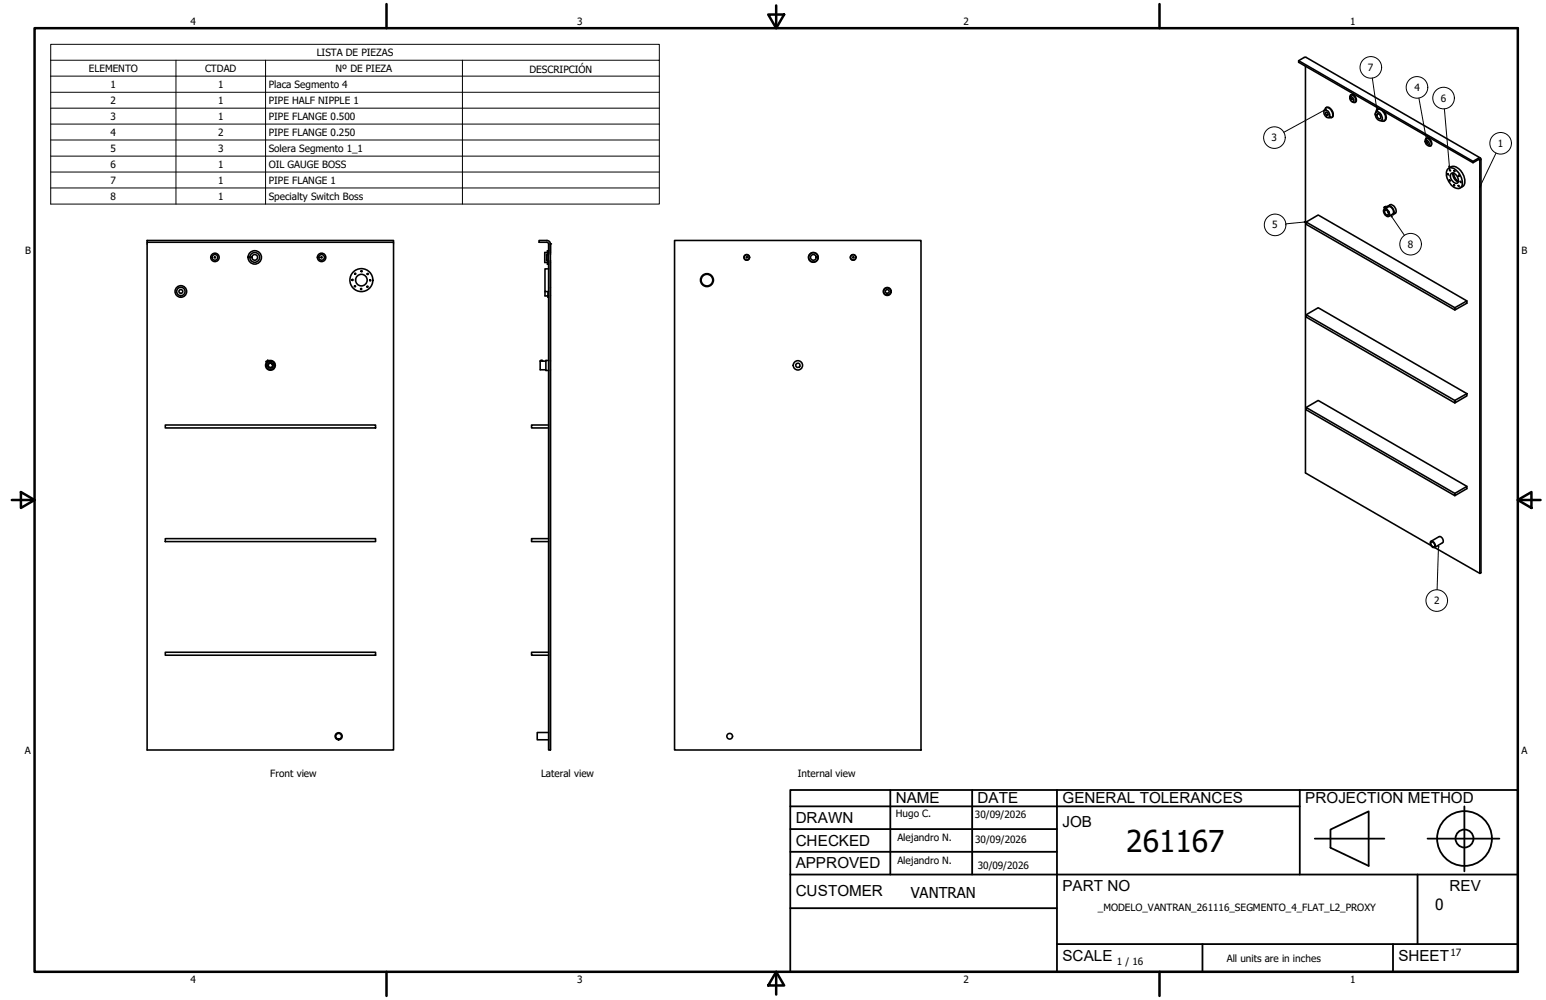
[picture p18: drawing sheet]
<svg xmlns="http://www.w3.org/2000/svg" width="432mm" height="279mm" viewBox="0 0 432 279" stroke-linecap="round" stroke-linejoin="round" font-family="sans-serif">
<defs><g id="words">
<text font-size="8.4" x="314.6" y="238.1">261167</text>
<g font-size="4.3">
<text x="250.2" y="224.2">NAME</text>
<text x="273" y="224.2">DATE</text>
<text x="296.7" y="224.3">GENERAL TOLERANCES</text>
<text x="364.6" y="224.3">PROJECTION METHOD</text>
<text x="222.2" y="229.9">DRAWN</text>
<text x="296.7" y="230.9">JOB</text>
<text x="222.2" y="236.3">CHECKED</text>
<text x="222.2" y="242.6">APPROVED</text>
<text x="222.2" y="250.3">CUSTOMER</text>
<text x="296.7" y="249">PART NO</text>
<text x="404.8" y="248.9">REV</text>
<text x="400.9" y="254.1">0</text>
<text x="296.7" y="268.4">SCALE</text>
<text x="390.6" y="268.4">SHEET</text>
</g>
<text font-size="4.2" x="254.4" y="250.8">VANTRAN</text>
<g font-size="2.8">
<text x="53.2" y="6.9">4</text>
<text x="161.2" y="6.9">3</text>
<text x="269.1" y="6.9">2</text>
<text x="377.1" y="6.9">1</text>
<text x="88.5" y="15.6">LISTA DE PIEZAS</text>
<text x="24.8" y="20.1">ELEMENTO</text>
<text x="57.3" y="20.1">CTDAD</text>
<text x="93.7" y="20.1">Nº DE PIEZA</text>
<text x="147.9" y="20.4">DESCRIPCIÓN</text>
<text x="382.1" y="19.8">7</text>
<text x="30.9" y="24.6">1</text>
<text x="30.9" y="29">2</text>
<text x="60.9" y="24.6">1</text>
<text x="60.9" y="29">1</text>
<text x="75.1" y="24.6">Placa Segmento 4</text>
<text x="75.1" y="29">PIPE HALF NIPPLE 1</text>
<text x="395" y="25.5">4</text>
<text x="402.4" y="28.4">6</text>
<text x="30.9" y="33.5">3</text>
<text x="60.9" y="33.5">1</text>
<text x="75.1" y="33.5">PIPE FLANGE 0.500</text>
<text x="30.9" y="37.9">4</text>
<text x="60.9" y="38">2</text>
<text x="75.1" y="38">PIPE FLANGE 0.250</text>
<text x="355.2" y="39.4">3</text>
<text x="418.3" y="41.1">1</text>
<text x="30.9" y="42.4">5</text>
<text x="30.9" y="46.9">6</text>
<text x="60.9" y="42.4">3</text>
<text x="60.9" y="46.9">1</text>
<text x="75.1" y="42.4">Solera Segmento 1_1</text>
<text x="75.1" y="46.9">OIL GAUGE BOSS</text>
<text x="30.9" y="51.3">7</text>
<text x="60.9" y="51.3">1</text>
<text x="75.1" y="51.3">PIPE FLANGE 1</text>
<text x="30.9" y="55.8">8</text>
<text x="60.9" y="55.8">1</text>
<text x="75.1" y="55.8">Specialty Switch Boss</text>
<text x="355.3" y="63.8">5</text>
<text x="7" y="70.9">B</text>
<text x="393.2" y="69.3">8</text>
<text x="424.9" y="70.9">B</text>
<text x="400.6" y="168.8">2</text>
<text x="6.9" y="210.6">A</text>
<text x="424.9" y="210.6">A</text>
<text x="75.5" y="217.1">Front view</text>
<text x="151.1" y="217.2">Lateral view</text>
<text x="222.8" y="217.2">Internal view</text>
<text x="250.2" y="228.3">Hugo C.</text>
<text x="272.3" y="228.4">30/09/2026</text>
<text x="250.6" y="234.9">Alejandro N.</text>
<text x="272.4" y="235.6">30/09/2026</text>
<text x="250.6" y="241.5">Alejandro N.</text>
<text x="273.1" y="242.8">30/09/2026</text>
<text x="306.6" y="254.4">_MODELO_VANTRAN_261116_SEGMENTO_4_FLAT_L2_PROXY</text>
<text x="312" y="269.7">1 / 16</text>
<text x="342.6" y="268.7">All units are in inches</text>
<text x="405.1" y="267.1">17</text>
<text x="53.2" y="274.6">4</text>
<text x="161.2" y="274.6">3</text>
<text x="269.1" y="274.6">2</text>
<text x="377.1" y="274.6">1</text>
</g>
</g></defs>
<!-- layer: Visible (ANSI) -->
<g fill="none" stroke="#000" stroke-width=".44">
<path d="M362.7 17l48.7 28.1M364.6 18.5v113.6l35.1 20.3M369.8 30.9a1.21 1.21 0 0 1 1.3 .3 1.21 1.21 0 0 1 .2 1.4 .98 .98 0 0 1-1 .1 .98 .98 0 0 1-.5-.9zM370 30.7a.84 .84 0 0 1 .8-.7 .84 .84 0 0 1 .9 .6 1.61 1.61 0 0 1 .2 2.3l-.7-.1 .4-.2M370.3 31.4a.49 .49 0 0 1 .6 .2 .49 .49 0 0 1-.3 .7l-.3-.4zM370.3 30.1a1.63 1.63 0 0 1 2.1 1.7v.6l-.5 .4M370.4 30.5l-.4 .2M377.1 27.3v-.5a.66 .66 0 0 1 .6-.3 .66 .66 0 0 1 .6 .5l.2 .4a.68 .68 0 0 1 .2 .9 .68 .68 0 0 1-1 .1M377.1 27.2a.8 .8 0 0 1 .8 .2 .8 .8 0 0 1 .2 .9 .77 .77 0 0 1-.9-.2 .77 .77 0 0 1-.1-.9zM377.3 26.5a1.31 1.31 0 0 1 1.5 1.7l-.3 .4M384.3 31.3a.95 .95 0 0 1 .8-.9 .95 .95 0 0 1 1 .7 1.91 1.91 0 0 1 .4 2.7l-.8-.1M384.4 31.2a1.64 1.64 0 0 1 1.4 2.5 1.54 1.54 0 0 1-1.4-.8 1.54 1.54 0 0 1 0-1.7z"/>
<path d="M384.6 31.9a.79 .79 0 0 1 .9 .3 .79 .79 0 0 1-.1 1l-.6-.3zM384.8 31.1l-.4 .2M385.1 30.4l-.4 .1M386.2 33.5l-.4 .2M386.6 31.2a1.86 1.86 0 0 1 .2 2.5l-.2 .1M398.1 39.4a.66 .66 0 0 1 .5-.8 .66 .66 0 0 1 .8 .5 .99 .99 0 0 1-.2 1.7l-.4-.2M398.1 39.3a.76 .76 0 0 1 1 .4 .76 .76 0 0 1-.3 .9l-.5-.4zM398.3 38.7a1.36 1.36 0 0 1 1.6 1.6l-.4 .5M386.6 58.4a1.32 1.32 0 0 1 1.3 .7 1.32 1.32 0 0 1-.1 1.4 1.5 1.5 0 0 1-1.2-2.1zM386.6 58l.2 .3M386.7 57.8l.5-.1-.6 .3zM386.7 57.8l.4-.1z"/>
<path d="M386.7 57.8l.1 .1M386.8 58.8a.8 .8 0 0 1 .9 .4 .8 .8 0 0 1-.2 .9l-.6-.4zM386.8 58.3l-.1 .1M387.2 57.7l.1 .3M387.3 58l.5-.3a1.4 1.4 0 0 1 1.2 2.1l-1.1 .7M387.3 58l-.5 .3M387.4 58l.1-.2a1.03 1.03 0 0 1 1.1-.1 1.03 1.03 0 0 1 .6 .8l.2 1a.53 .53 0 0 1-.8 .5M387.7 57.6l.5-.4a1.69 1.69 0 0 1 1.6 2.4l-.7 .3M404.4 47.2a1.91 1.91 0 0 1 2.8 .8 4 4 0 0 1 .9 4.3 1.9 1.9 0 0 1-2.8-.6 3.8 3.8 0 0 1-.9-4.5zM404.4 48.6l.1 .3zM404.6 47.1l.7-.5a2.97 2.97 0 0 1 3.3 2.1 2.79 2.79 0 0 1-.1 3.4l-.7 .4M404.8 50.4h.2v.2z"/>
<path d="M404.9 47.5l.2 .3zM405.4 48.4a1.82 1.82 0 0 1 1.6 2.8 1.9 1.9 0 0 1-1.6-2.8zM405.8 48.3a2.31 2.31 0 0 0 1.5 2.5M406 48.4l.3 1.1 1 1.2M406.1 51.6l.2 .3zM407.3 51.8l.2 .3zM407.4 49l.2 .2zM407.9 50.7l.2 .3zM413.4 44.1l-48.7-28.1h-.3l-1.7 1v.4l48.7 28.1 1.5-.9 .4 .2v115.4l.3-.2v-115.7l-.3-.2-.4 .1-1.5 .9v.4M41.1 67.7v141.8h68.8v-141.8h-68.8v-.5h68.8v.5M152.7 67.2h-2.1v.5h2.1M152.7 70.5h-.6v2.8h.6"/>
<path d="M152.7 67.2a.98 .98 0 0 1 1 1M152.7 67.7l.5 .5v141.3h.5M152.7 73.3l.3 .2M152.9 72.8v1.1h.3M153 70.3l-.3 .2M153 70.8l-.4 .4 .1 1.5 .3 .4M153.2 75.1h-1v6.4h1M153.2 70.7h-.2v2.5h.2M153.2 70h-.3v1M153.7 71.1v-3v141.4M153.7 72.7v136.8M188.4 67.2h68.8v142.3h-68.8z"/>
<path d="M364.8 62l41.5 24 3.4-1.9v.6l-3.4 1.9v-.6M152.2 81.5v1.2h.6M152.8 82.6l.2 .2M153 81.5v1.6h.2M364.8 87.9l41.5 24M409.7 84.1l-41.5-24-3.4 1.9v.7l41.5 23.9M46.2 118.7h58.7v.9h-58.7zM74.3 101l.5-.4 .3 .4-.6 .3zM75 100.8a1.37 1.37 0 0 1 1.9 1.2 1.37 1.37 0 0 1-1.8 1.4 1.37 1.37 0 0 1-.6-2.2M150.9 100.9l.2-.3 .5 .3M152.5 100.9h-1.6v2.4h1.6M153.2 118.7h-4.7v.9h4.7"/>
<path d="M153.2 100.7h-.7v2.8h.7M364.8 113.9l41.5 24 3.4-2v.6l-3.4 2v-.6M406.3 111.9l3.4-1.9v.6l-3.4 2zM409.7 110l-41.5-24-3.4 1.9v.7l41.5 24M409.7 135.9l-41.5-24-3.4 2v.6l41.5 24M46.2 150.5h58.7v.8h-58.7zM153.2 150.5h-4.7v.8h4.7M399.6 151.3a1.13 1.13 0 0 1 1.1 .5 1.13 1.13 0 0 1 0 1.2 1.18 1.18 0 0 1-1.1-1.7zM399.7 151.3l2.3-1.4a1.14 1.14 0 0 1 .9 1.7l-2.2 1.4 12.6 7.2M399.7 151.4a.82 .82 0 0 1 .9 .5 .82 .82 0 0 1-.2 .9 1.01 1.01 0 0 1-.7-1.4zM46.2 182.2h58.7v.9h-58.7zM153.2 182.2h-4.7v.9h4.7"/>
<path d="M153.2 204.7h-3.1v2h3.1"/>
<circle cx="377.6" cy="27.7" r=".13"/>
<circle cx="398.6" cy="39.9" r=".12"/>
<circle cx="406.2" cy="47.8" r=".12"/>
<circle cx="60" cy="71.9" r=".16"/>
<circle cx="60" cy="71.9" r=".79"/>
<circle cx="60" cy="71.9" r="1.17"/>
<circle cx="71.2" cy="71.9" r=".79"/>
<circle cx="71.2" cy="71.9" r="1.37"/>
<circle cx="71.2" cy="71.9" r="1.87"/>
<circle cx="89.8" cy="71.9" r=".16"/>
<circle cx="89.8" cy="71.9" r=".79"/>
<circle cx="89.8" cy="71.9" r="1.17"/>
<circle cx="98.5" cy="78.2" r=".16"/>
<circle cx="99.2" cy="80" r=".16"/>
<circle cx="99.2" cy="76.5" r=".16"/>
<circle cx="100.9" cy="78.3" r="3.2"/>
<circle cx="100.9" cy="78.3" r="1.62"/>
<circle cx="101" cy="75.8" r=".16"/>
<circle cx="102.7" cy="76.5" r=".16"/>
<circle cx="103.4" cy="78.3" r=".16"/>
<circle cx="197.5" cy="78.3" r="1.62"/>
<circle cx="197.5" cy="78.3" r="1.81"/>
<circle cx="208.6" cy="71.9" r=".79"/>
<circle cx="208.6" cy="71.9" r=".73"/>
<circle cx="208.6" cy="71.9" r=".16"/>
<circle cx="227.2" cy="71.9" r="1.37"/>
<circle cx="227.2" cy="71.9" r="1.3"/>
<circle cx="227.2" cy="71.9" r=".79"/>
<circle cx="238.3" cy="71.9" r=".79"/>
<circle cx="238.3" cy="71.9" r=".73"/>
<circle cx="238.3" cy="71.9" r=".16"/>
<circle cx="50.5" cy="81.4" r=".54"/>
<circle cx="50.5" cy="81.4" r="1.62"/>
<circle cx="50.5" cy="81.4" r="1.17"/>
<circle cx="100.9" cy="80.7" r=".16"/>
<circle cx="102.6" cy="80.1" r=".16"/>
<circle cx="247.8" cy="81.4" r="1.11"/>
<circle cx="247.8" cy="81.4" r=".54"/>
<circle cx="247.8" cy="81.4" r=".98"/>
<circle cx="75.5" cy="102.1" r="1.17"/>
<circle cx="75.5" cy="102.1" r=".79"/>
<circle cx="75.5" cy="102.1" r=".6"/>
<circle cx="222.9" cy="102.1" r=".6"/>
<circle cx="222.9" cy="102.1" r="1.3"/>
<circle cx="94.6" cy="205.7" r=".79"/>
<circle cx="94.6" cy="205.7" r=".98"/>
<circle cx="203.8" cy="205.7" r=".79"/>
</g>
<g fill="#000">
<circle cx="387" cy="57.8" r=".22"/>
<circle cx="153.7" cy="68.1" r=".22"/>
</g>
<g fill="none" stroke="#000" stroke-width=".28">
<path d="M14.2 16.8v-4.4h169.9v4.4M14.2 16.8h169.9v4.5M14.2 16.8v40.2h169.9v-35.7M49.1 16.8v40.2M74.2 16.8v40.2M129.2 16.8v40.2M14.2 21.3h169.9M14.2 25.8h169.9M14.2 30.2h169.9M14.2 34.7h169.9M14.2 39.1h169.9M369.7 30.8l.5-.1-.4 .3z"/>
<path d="M370.2 30.7l-11.6 6.3M383.3 21.8l1.3 9.4M384.4 30.7l.3-.1-.1 .6zM396.3 27.4l2.2 12.4M398.3 39.4l.2-.1v.5zM403.4 30.4l1.4 16.5M14.2 43.6h169.9M14.2 48.1h169.9M14.2 52.5h169.9M404.7 46.4h.2l-.1 .5zM413.4 51.8l.2 .1-.3 .4zM417.8 42.8l-4.5 9.5"/>
<path d="M364.3 61.9l.5 .1-.5 .2zM364.8 62l-5.6 .5M388.4 60.1l.4 .4-.2 .1zM388.4 60.1l3.8 5.6M401.8 152.3l.1 .5h-.3zM401.8 152.3l-.4 12.4"/>
<circle cx="382.9" cy="18.8" r="3"/>
<circle cx="355.9" cy="38.4" r="3"/>
<circle cx="395.8" cy="24.4" r="3"/>
<circle cx="403.2" cy="27.4" r="3"/>
<circle cx="419.1" cy="40" r="3"/>
<circle cx="356.1" cy="62.8" r="3"/>
<circle cx="394" cy="68.2" r="3"/>
<circle cx="401.3" cy="167.8" r="3"/>
</g>
<!-- layer: Borde (ANSI) -->
<g fill="none" stroke="#000" stroke-width=".7">
<path d="M9.7 7.9h414.2v263.6h-414.2zM107.9 1.1v6.8M214.6 4.1h4.4l-2.2 3.8zM216.8 1.5v6.4M323.8 1.1v6.8M3.3 139.7h6.4M5.8 137.5l3.9 2.2-3.9 2.2zM423.9 139.7l3.8-2.2v4.4zM423.9 139.7h6.4M107.9 271.5v6.8M216.8 271.5l2.2 3.8h-4.4zM216.8 271.5v6.4"/>
<path d="M323.8 271.5v6.8"/>
</g>
<!-- layer: Title (ANSI)-1 -->
<g fill="none" stroke="#000" stroke-width=".51">
<path d="M220.7 220.7h203.2v50.8h-203.2zM220.7 225.3h142.3M220.7 231.6h74.5M220.7 238h74.5M248.7 220.7v23.6M271.5 220.7v23.6M295.2 220.7v50.8M363 220.7v23.6M367.2 234.3h19.5M371.6 231.8l10.7-5.1v15.2l-10.7-5zM398.7 234.3h20.1M409 225.3v18.2"/>
<path d="M220.7 244.3h203.2M220.7 253.7h74.5M395.9 244.3v19.5M295.2 263.8h128.7M335.9 263.8v7.7M389.1 263.8v7.7"/>
<circle cx="409" cy="234.3" r="7.7"/>
<circle cx="409" cy="234.3" r="2.51"/>
</g>
<path d="M369.7 30.8l.5-.1-.4 .3zM384.4 30.7l.3-.1-.1 .6zM398.3 39.4l.2-.1v.5zM404.7 46.4h.2l-.1 .5zM413.4 51.8l.2 .1-.3 .4zM364.3 61.9l.5 .1-.5 .2zM388.4 60.1l.4 .4-.2 .1zM401.8 152.3l.1 .5h-.3z" fill="#000"/>
<use href="#words"/>
</svg>
